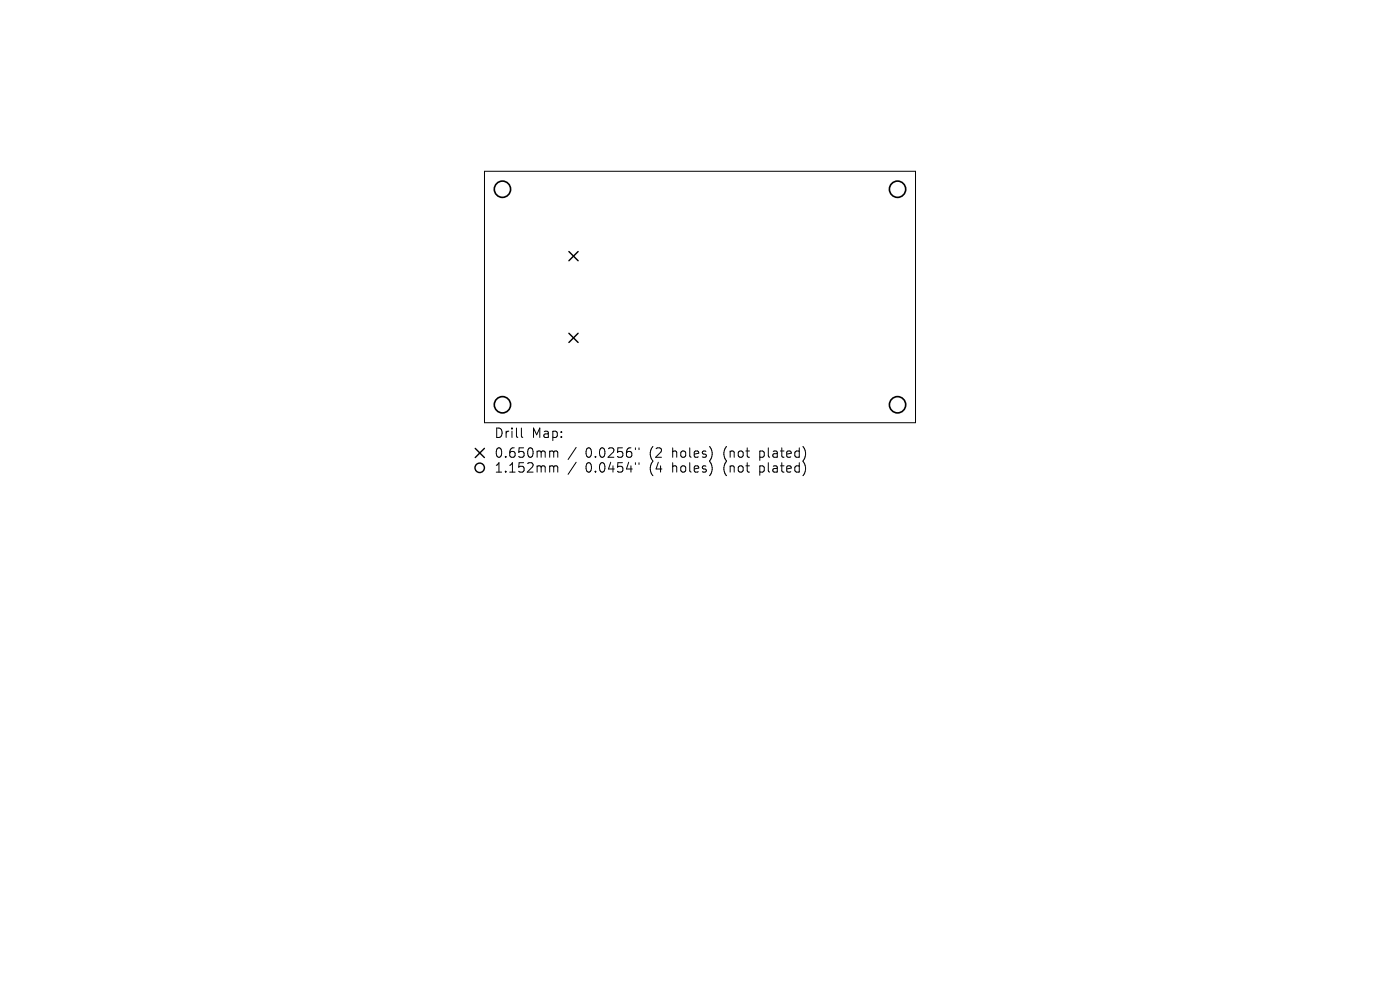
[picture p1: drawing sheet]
<svg xmlns="http://www.w3.org/2000/svg" width="297mm" height="210mm" viewBox="0 0 297 210" stroke-linecap="round" stroke-linejoin="round" font-family="sans-serif">
<defs><g id="words">
<g font-size="2.8">
<text x="104.8" y="93.2">Drill</text>
<text x="112.8" y="93.2">Map:</text>
<text x="104.8" y="97.4">0.650mm</text>
<text x="104.8" y="100.5">1.152mm</text>
<text x="124.2" y="97.4">0.0256&quot;</text>
<text x="124.2" y="100.5">0.0454&quot;</text>
<text x="137.9" y="97.4">(2</text>
<text x="137.9" y="100.5">(4</text>
<text x="142.9" y="97.4">holes)</text>
<text x="142.9" y="100.5">holes)</text>
<text x="154" y="97.4">(not</text>
<text x="154" y="100.5">(not</text>
<text x="161.8" y="97.4">plated)</text>
<text x="161.8" y="100.5">plated)</text>
</g>
</g></defs>
<g fill="none" stroke="#000" stroke-width=".21">
<path d="M102.8 36.3h91.4v53.4h-91.4zM110.6 90.8v1.7l.3 .3M116.9 95.7l.5 .1 .1 .2M116.9 98.8h.3l.3 .3M117.5 96l.3-.3 .4 .1 .1 1.2M117.5 96v1M117.5 99.1v1.1M117.5 99.1l.3-.3 .4 .1 .1 1.3M122.2 94.9l-1.7 2.6M122.2 98.1l-1.7 2.5M134.8 95v.4M134.8 98.2v.3"/>
<path d="M135.6 95v.4M135.6 98.2v.3"/>
</g>
<g fill="none" stroke="#000" stroke-width=".3">
<path d="M120.7 53.4l1.9 1.9M122.6 53.4l-1.9 1.9M120.7 70.7l1.9 1.9M122.6 70.7l-1.9 1.9M100.8 95.1l2 2M102.8 95.1l-2 2"/>
<circle cx="101.8" cy="99.2" r="1"/>
</g>
<g fill="none" stroke="#000" stroke-width=".35">
<circle cx="106.6" cy="40.1" r="1.73"/>
<circle cx="190.4" cy="40.1" r="1.73"/>
<circle cx="106.6" cy="85.9" r="1.73"/>
<circle cx="190.4" cy="85.9" r="1.73"/>
</g>
<use href="#words"/>
</svg>
